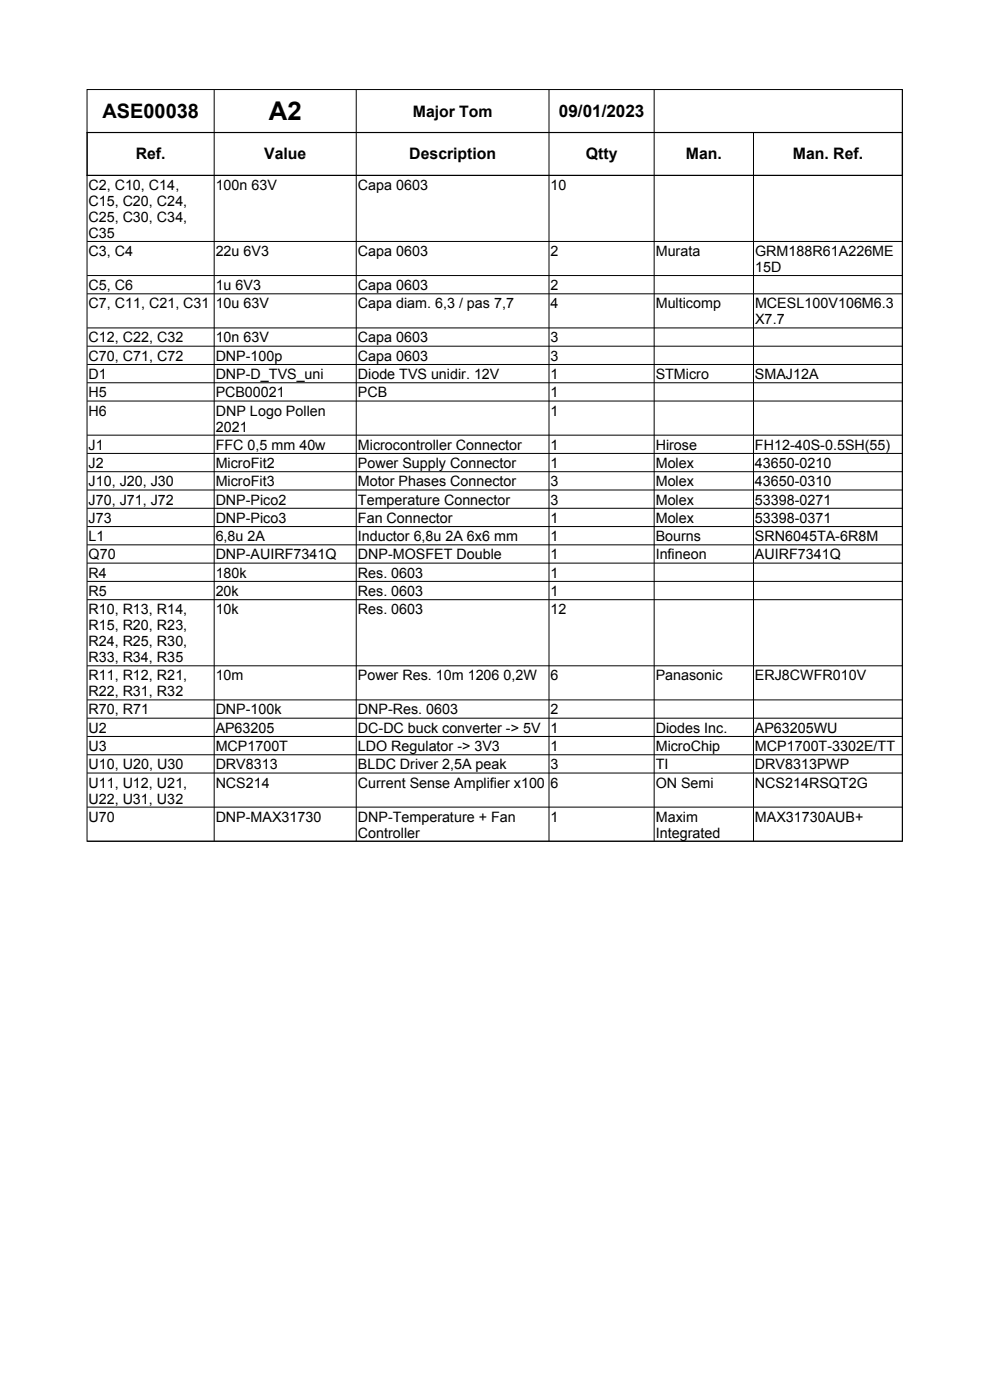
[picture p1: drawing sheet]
<svg xmlns="http://www.w3.org/2000/svg" width="210mm" height="297mm" viewBox="0 0 210 297" stroke-linecap="round" stroke-linejoin="round" font-family="sans-serif">
<defs><g id="words">
<text font-size="5.5" x="57" y="25.5">A2</text>
<text font-size="4.2" x="21.7" y="25">ASE00038</text>
<text font-size="3.6" x="118.6" y="24.8">09/01/2023</text>
<g font-size="3.4">
<text x="87.6" y="24.7">Major Tom</text>
<text x="28.8" y="33.8">Ref.</text>
<text x="56.1" y="33.8">Value</text>
<text x="86.8" y="33.8">Description</text>
<text x="124.3" y="33.8">Qtty</text>
<text x="145.5" y="33.8">Man.</text>
<text x="168.2" y="33.8">Man. Ref.</text>
</g>
<g font-size="3">
<text x="18.8" y="40.3">C2, C10, C14,</text>
<text x="45.8" y="40.3">100n 63V</text>
<text x="75.9" y="40.3">Capa 0603</text>
<text x="116.8" y="40.3">10</text>
<text x="18.8" y="43.7">C15, C20, C24,</text>
<text x="18.8" y="47.1">C25, C30, C34,</text>
<text x="18.8" y="50.5">C35</text>
<text x="18.8" y="54.3">C3, C4</text>
<text x="45.8" y="54.3">22u 6V3</text>
<text x="75.9" y="54.3">Capa 0603</text>
<text x="116.8" y="54.3">2</text>
<text x="139.1" y="54.3">Murata</text>
<text x="160.2" y="54.3">GRM188R61A226ME</text>
<text x="160.2" y="57.7">15D</text>
<text x="18.8" y="61.5">C5, C6</text>
<text x="18.8" y="65.4">C7, C11, C21, C31</text>
<text x="45.8" y="61.5">1u 6V3</text>
<text x="45.8" y="65.4">10u 63V</text>
<text x="75.9" y="61.5">Capa 0603</text>
<text x="75.9" y="65.4">Capa diam. 6,3 / pas 7,7</text>
<text x="116.8" y="61.5">2</text>
<text x="116.8" y="65.4">4</text>
<text x="139.1" y="65.4">Multicomp</text>
<text x="160.2" y="65.4">MCESL100V106M6.3</text>
<text x="160.2" y="68.8">X7.7</text>
<text x="18.8" y="72.6">C12, C22, C32</text>
<text x="18.8" y="76.5">C70, C71, C72</text>
<text x="45.8" y="72.6">10n 63V</text>
<text x="45.8" y="76.5">DNP-100p</text>
<text x="75.9" y="72.6">Capa 0603</text>
<text x="75.9" y="76.5">Capa 0603</text>
<text x="116.8" y="72.6">3</text>
<text x="116.8" y="76.5">3</text>
<text x="18.8" y="80.4">D1</text>
<text x="45.8" y="80.4">DNP-D_TVS_uni</text>
<text x="75.9" y="80.4">Diode TVS unidir. 12V</text>
<text x="116.8" y="80.4">1</text>
<text x="139.1" y="80.4">STMicro</text>
<text x="160.2" y="80.4">SMAJ12A</text>
<text x="18.8" y="84.3">H5</text>
<text x="18.8" y="88.2">H6</text>
<text x="45.8" y="84.3">PCB00021</text>
<text x="45.8" y="88.2">DNP Logo Pollen</text>
<text x="75.9" y="84.3">PCB</text>
<text x="116.8" y="84.3">1</text>
<text x="116.8" y="88.2">1</text>
<text x="18.8" y="95.4">J1</text>
<text x="45.8" y="95.4">FFC 0,5 mm 40w</text>
<text x="45.8" y="91.6">2021</text>
<text x="75.9" y="95.4">Microcontroller Connector</text>
<text x="116.8" y="95.4">1</text>
<text x="139.1" y="95.4">Hirose</text>
<text x="160.2" y="95.4">FH12-40S-0.5SH(55)</text>
<text x="18.8" y="99.3">J2</text>
<text x="45.8" y="99.3">MicroFit2</text>
<text x="75.9" y="99.3">Power Supply Connector</text>
<text x="116.8" y="99.3">1</text>
<text x="139.1" y="99.3">Molex</text>
<text x="160.2" y="99.3">43650-0210</text>
<text x="18.8" y="103.1">J10, J20, J30</text>
<text x="18.8" y="107">J70, J71, J72</text>
<text x="45.8" y="103.1">MicroFit3</text>
<text x="45.8" y="107">DNP-Pico2</text>
<text x="75.9" y="103.1">Motor Phases Connector</text>
<text x="75.9" y="107">Temperature Connector</text>
<text x="116.8" y="103.1">3</text>
<text x="116.8" y="107">3</text>
<text x="139.1" y="103.1">Molex</text>
<text x="139.1" y="107">Molex</text>
<text x="160.2" y="103.1">43650-0310</text>
<text x="160.2" y="107">53398-0271</text>
<text x="18.8" y="110.9">J73</text>
<text x="45.8" y="110.9">DNP-Pico3</text>
<text x="75.9" y="110.9">Fan Connector</text>
<text x="116.8" y="110.9">1</text>
<text x="139.1" y="110.9">Molex</text>
<text x="160.2" y="110.9">53398-0371</text>
<text x="18.8" y="114.8">L1</text>
<text x="18.8" y="118.7">Q70</text>
<text x="45.8" y="114.8">6,8u 2A</text>
<text x="45.8" y="118.7">DNP-AUIRF7341Q</text>
<text x="75.9" y="114.8">Inductor 6,8u 2A 6x6 mm</text>
<text x="75.9" y="118.7">DNP-MOSFET Double</text>
<text x="116.8" y="114.8">1</text>
<text x="116.8" y="118.7">1</text>
<text x="139.1" y="114.8">Bourns</text>
<text x="139.1" y="118.7">Infineon</text>
<text x="160.2" y="114.8">SRN6045TA-6R8M</text>
<text x="160.2" y="118.7">AUIRF7341Q</text>
<text x="18.8" y="122.6">R4</text>
<text x="45.8" y="122.6">180k</text>
<text x="75.9" y="122.6">Res. 0603</text>
<text x="116.8" y="122.6">1</text>
<text x="18.8" y="130.3">R10, R13, R14,</text>
<text x="18.8" y="126.4">R5</text>
<text x="45.8" y="126.4">20k</text>
<text x="45.8" y="130.3">10k</text>
<text x="75.9" y="126.4">Res. 0603</text>
<text x="75.9" y="130.3">Res. 0603</text>
<text x="116.8" y="126.4">1</text>
<text x="116.8" y="130.3">12</text>
<text x="18.8" y="133.7">R15, R20, R23,</text>
<text x="18.8" y="137.1">R24, R25, R30,</text>
<text x="18.8" y="140.5">R33, R34, R35</text>
<text x="18.8" y="144.4">R11, R12, R21,</text>
<text x="18.8" y="147.7">R22, R31, R32</text>
<text x="45.8" y="144.3">10m</text>
<text x="75.9" y="144.3">Power Res. 10m 1206 0,2W</text>
<text x="116.8" y="144.3">6</text>
<text x="139.1" y="144.3">Panasonic</text>
<text x="160.2" y="144.3">ERJ8CWFR010V</text>
<text x="18.8" y="151.5">R70, R71</text>
<text x="18.8" y="155.4">U2</text>
<text x="45.8" y="151.5">DNP-100k</text>
<text x="45.8" y="155.4">AP63205</text>
<text x="75.9" y="151.5">DNP-Res. 0603</text>
<text x="75.9" y="155.4">DC-DC buck converter -&gt; 5V</text>
<text x="116.8" y="151.5">2</text>
<text x="116.8" y="155.4">1</text>
<text x="139.1" y="155.4">Diodes Inc.</text>
<text x="160.2" y="155.4">AP63205WU</text>
<text x="18.8" y="159.3">U3</text>
<text x="45.8" y="159.3">MCP1700T</text>
<text x="75.9" y="159.3">LDO Regulator -&gt; 3V3</text>
<text x="116.8" y="159.3">1</text>
<text x="139.1" y="159.3">MicroChip</text>
<text x="160.2" y="159.3">MCP1700T-3302E/TT</text>
<text x="18.8" y="167.1">U11, U12, U21,</text>
<text x="18.8" y="163.2">U10, U20, U30</text>
<text x="45.8" y="163.2">DRV8313</text>
<text x="45.8" y="167.1">NCS214</text>
<text x="75.9" y="163.2">BLDC Driver 2,5A peak</text>
<text x="75.9" y="167.1">Current Sense Amplifier x100</text>
<text x="116.8" y="163.2">3</text>
<text x="116.8" y="167.1">6</text>
<text x="139.1" y="163.2">TI</text>
<text x="139.1" y="167.1">ON Semi</text>
<text x="160.2" y="163.2">DRV8313PWP</text>
<text x="160.2" y="167.1">NCS214RSQT2G</text>
<text x="18.8" y="170.5">U22, U31, U32</text>
<text x="18.8" y="174.3">U70</text>
<text x="45.8" y="174.3">DNP-MAX31730</text>
<text x="75.9" y="174.3">DNP-Temperature + Fan</text>
<text x="75.9" y="177.7">Controller</text>
<text x="116.8" y="174.3">1</text>
<text x="139.1" y="174.3">Maxim</text>
<text x="139.1" y="177.7">Integrated</text>
<text x="160.2" y="174.3">MAX31730AUB+</text>
</g>
</g></defs>
<path d="M18.4 28.1h173.2M18.4 37.2h173.2M18.5 28v9.3M191.4 28v9.3" fill="none" stroke="#000" stroke-width=".23"/>
<g fill="none" stroke="#000" stroke-width=".21">
<path d="M18.5 19h172.9v159.5h-172.9zM45.4 19v159.5M75.6 19v159.5M116.5 19v159.5M138.8 19v159.5M191.4 19v159.5h-172.9M18.5 28.1h172.9M18.5 37.2h172.9M159.8 28.1v150.4M18.5 51.2h172.9M18.5 58.5h172.9M18.5 62.3h172.9"/>
<path d="M18.5 69.6h172.9M18.5 73.4h172.9M18.5 77.3h172.9M18.5 81.2h172.9M18.5 85.1h172.9M18.5 92.3h172.9M18.5 96.2h172.9M18.5 100.1h172.9M18.5 103.9h172.9M18.5 107.8h172.9M18.5 111.7h172.9M18.5 115.6h172.9"/>
<path d="M18.5 119.5h172.9M18.5 123.3h172.9M18.5 127.2h172.9M18.5 141.2h172.9M18.5 148.5h172.9M18.5 152.4h172.9M18.5 156.2h172.9M18.5 160.1h172.9M18.5 164h172.9M18.5 171.2h172.9"/>
</g>
<use href="#words"/>
</svg>
